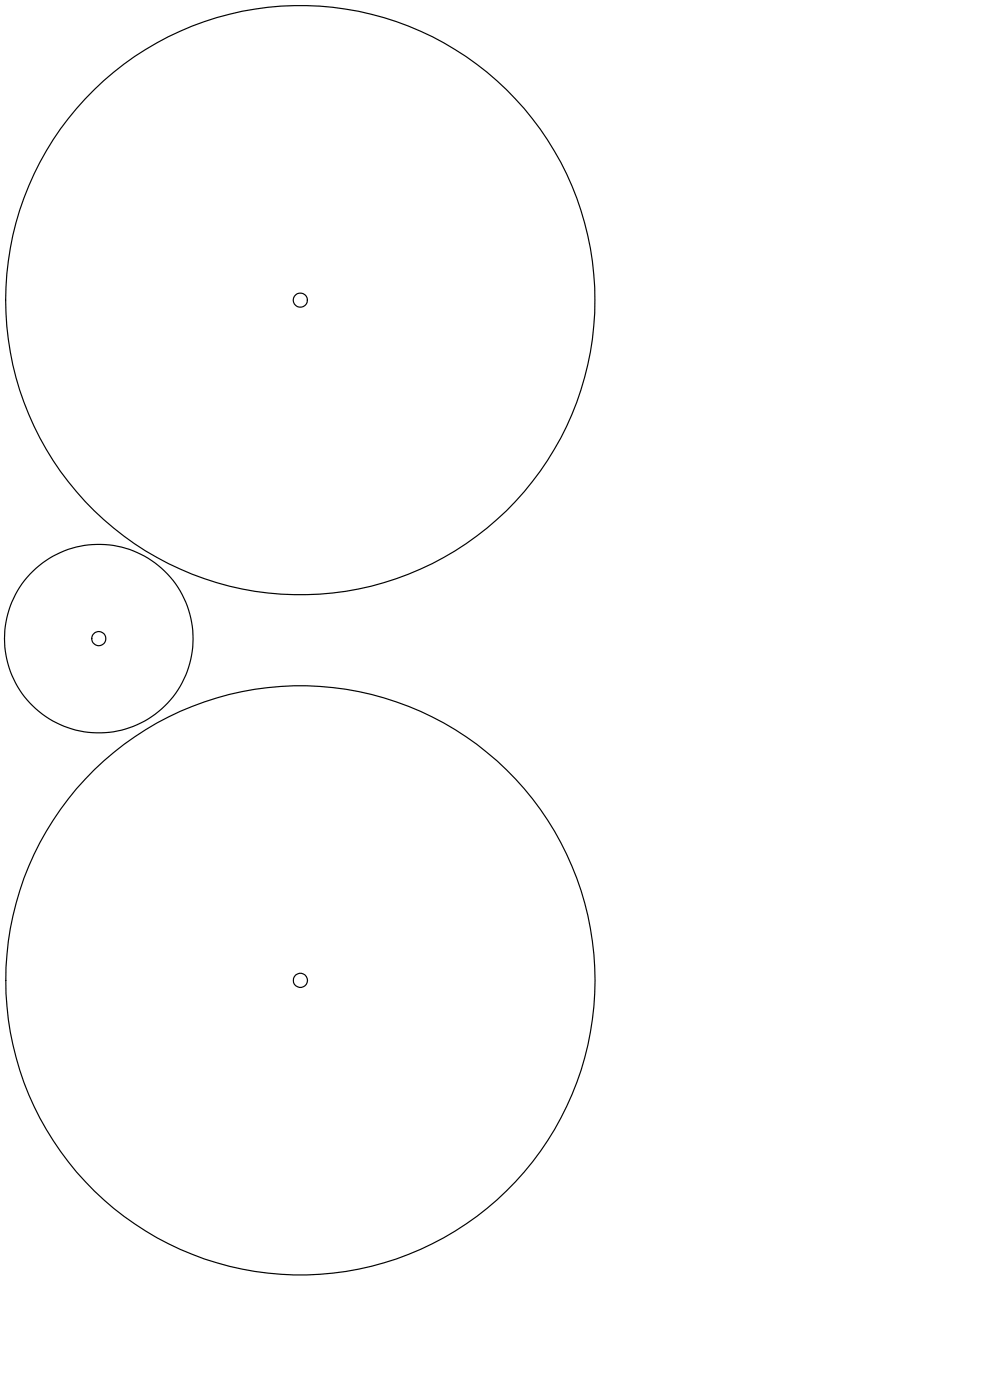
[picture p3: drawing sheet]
<svg xmlns="http://www.w3.org/2000/svg" width="210mm" height="297mm" viewBox="0 0 210 297" stroke-linecap="round" stroke-linejoin="round" font-family="sans-serif">
<g fill="none" stroke="#000" stroke-width=".25">
<circle cx="63.7" cy="63.7" r="1.5"/>
<circle cx="63.7" cy="63.7" r="62.5"/>
<circle cx="21" cy="135.5" r="1.48"/>
<circle cx="21" cy="135.5" r="20"/>
<circle cx="63.7" cy="208" r="1.51"/>
<circle cx="63.7" cy="208" r="62.5"/>
</g>
</svg>
